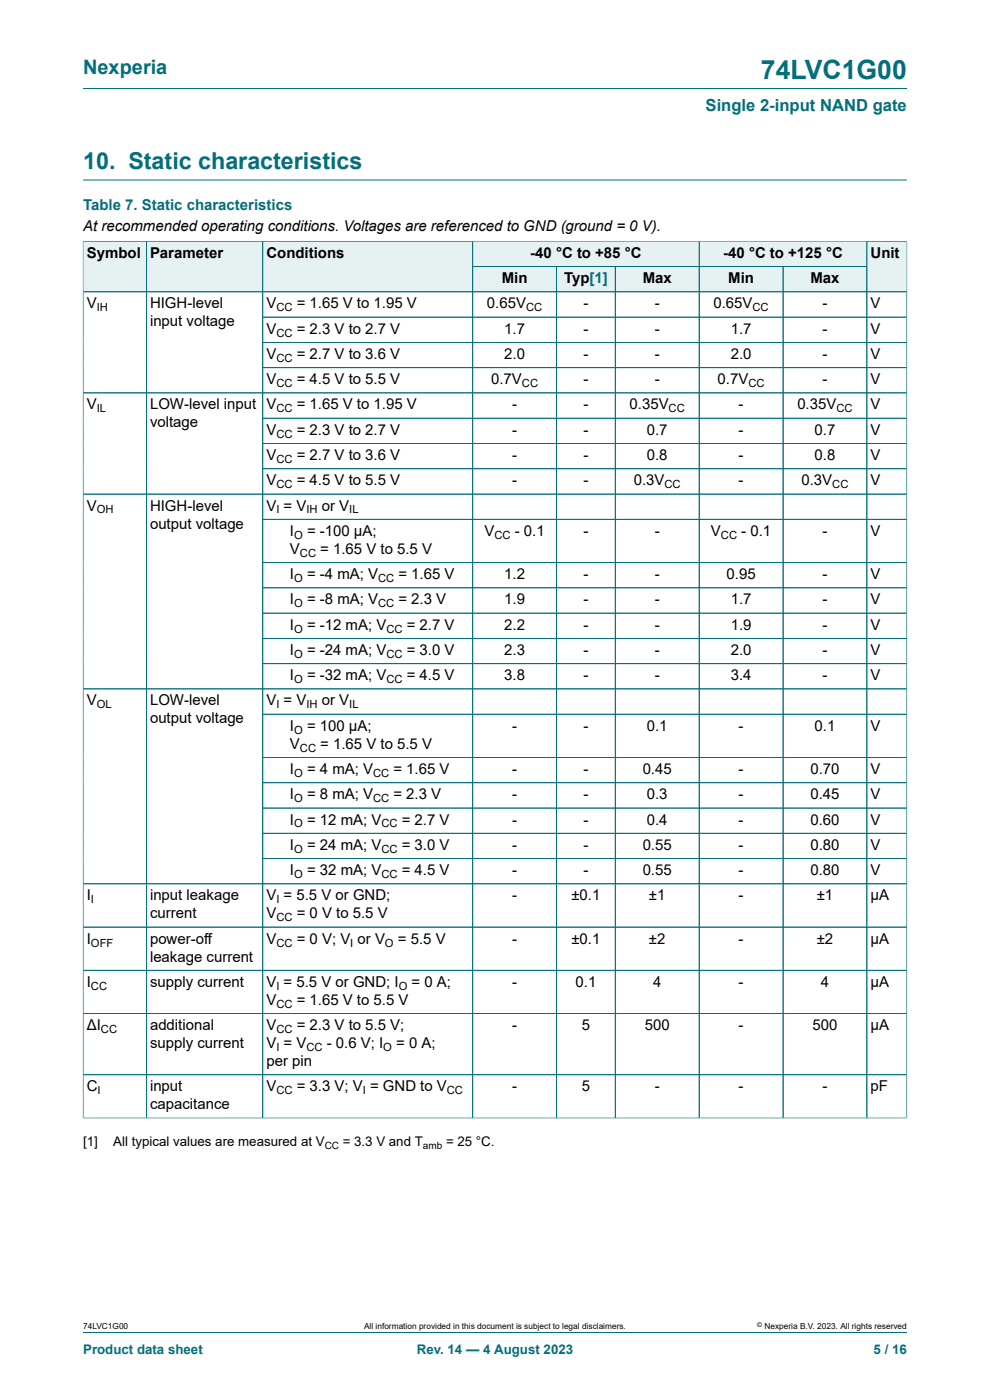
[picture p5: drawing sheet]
<svg xmlns="http://www.w3.org/2000/svg" width="210mm" height="297mm" viewBox="0 0 210 297" stroke-linecap="round" stroke-linejoin="round" font-family="sans-serif">
<defs><g id="words">
<text font-size="5.6" fill="#036f7b" x="161.4" y="16.8">74LVC1G00</text>
<text font-size="4.9" fill="#036f7b" x="17.6" y="35.9">10. Static characteristics</text>
<text font-size="4.2" fill="#036f7b" x="17.6" y="15.6">Nexperia</text>
<text font-size="3.5" fill="#036f7b" x="149.7" y="23.7">Single 2-input NAND gate</text>
<text font-size="3.2" fill="#036f7b" x="17.6" y="44.5">Table 7. Static characteristics</text>
<g font-size="3.2">
<text x="17.6" y="49.1">At recommended operating conditions. Voltages are referenced to GND (ground = 0 V).</text>
<text x="18.4" y="54.7">Symbol</text>
<text x="31.8" y="54.7">Parameter</text>
<text x="56.5" y="54.7">Conditions</text>
<text x="112.5" y="54.7">-40 °C to +85 °C</text>
<text x="153.4" y="54.7">-40 °C to +125 °C</text>
<text x="184.7" y="54.7">Unit</text>
<text x="18.4" y="65.4">V</text>
<text x="31.8" y="65.4">HIGH-level</text>
<text x="56.5" y="65.4">V</text>
<text x="62.9" y="65.4">= 1.65 V to 1.95 V</text>
<text x="103.3" y="65.4">0.65V</text>
<text x="106.4" y="60.1">Min</text>
<text x="119.6" y="60.1">Typ[1]</text>
<text x="123.8" y="65.4">-</text>
<text x="136.3" y="60.1">Max</text>
<text x="138.9" y="65.4">-</text>
<text x="151.3" y="65.4">0.65V</text>
<text x="154.5" y="60.1">Min</text>
<text x="171.9" y="60.1">Max</text>
<text x="174.5" y="65.4">-</text>
<text x="184.7" y="65.4">V</text>
<text x="31.8" y="69.2">input voltage</text>
<text x="56.5" y="70.8">V</text>
<text x="62.9" y="70.8">= 2.3 V to 2.7 V</text>
<text x="107" y="70.8">1.7</text>
<text x="123.8" y="70.8">-</text>
<text x="138.9" y="70.8">-</text>
<text x="155" y="70.8">1.7</text>
<text x="174.5" y="70.8">-</text>
<text x="184.7" y="70.8">V</text>
<text x="56.5" y="76.1">V</text>
<text x="62.9" y="76.1">= 2.7 V to 3.6 V</text>
<text x="107" y="76.1">2.0</text>
<text x="123.8" y="76.1">-</text>
<text x="138.9" y="76.1">-</text>
<text x="155" y="76.1">2.0</text>
<text x="174.5" y="76.1">-</text>
<text x="184.7" y="76.1">V</text>
<text x="56.5" y="81.5">V</text>
<text x="62.9" y="81.5">= 4.5 V to 5.5 V</text>
<text x="104.2" y="81.5">0.7V</text>
<text x="123.8" y="81.5">-</text>
<text x="138.9" y="81.5">-</text>
<text x="152.2" y="81.5">0.7V</text>
<text x="174.5" y="81.5">-</text>
<text x="184.7" y="81.5">V</text>
<text x="18.4" y="86.9">V</text>
<text x="31.8" y="86.9">LOW-level input</text>
<text x="56.5" y="86.9">V</text>
<text x="62.9" y="86.9">= 1.65 V to 1.95 V</text>
<text x="108.6" y="86.9">-</text>
<text x="123.8" y="86.9">-</text>
<text x="133.5" y="86.9">0.35V</text>
<text x="156.7" y="86.9">-</text>
<text x="169.1" y="86.9">0.35V</text>
<text x="184.7" y="86.9">V</text>
<text x="31.8" y="90.7">voltage</text>
<text x="56.5" y="92.2">V</text>
<text x="62.9" y="92.2">= 2.3 V to 2.7 V</text>
<text x="108.6" y="92.2">-</text>
<text x="123.8" y="92.2">-</text>
<text x="137.2" y="92.2">0.7</text>
<text x="156.7" y="92.2">-</text>
<text x="172.8" y="92.2">0.7</text>
<text x="184.7" y="92.2">V</text>
<text x="56.5" y="97.6">V</text>
<text x="62.9" y="97.6">= 2.7 V to 3.6 V</text>
<text x="108.6" y="97.6">-</text>
<text x="123.8" y="97.6">-</text>
<text x="137.2" y="97.6">0.8</text>
<text x="156.7" y="97.6">-</text>
<text x="172.8" y="97.6">0.8</text>
<text x="184.7" y="97.6">V</text>
<text x="56.5" y="103">V</text>
<text x="62.9" y="103">= 4.5 V to 5.5 V</text>
<text x="108.6" y="103">-</text>
<text x="123.8" y="103">-</text>
<text x="134.4" y="103">0.3V</text>
<text x="156.7" y="103">-</text>
<text x="170" y="103">0.3V</text>
<text x="184.7" y="103">V</text>
<text x="18.4" y="108.3">V</text>
<text x="31.8" y="108.3">HIGH-level</text>
<text x="31.8" y="112.1">output voltage</text>
<text x="56.5" y="108.3">V = V</text>
<text x="61.5" y="113.7">I</text>
<text x="65.1" y="113.7">= -100 μA;</text>
<text x="68.3" y="108.3">or V</text>
<text x="102.8" y="113.7">V</text>
<text x="109.2" y="113.7">- 0.1</text>
<text x="123.8" y="113.7">-</text>
<text x="138.9" y="113.7">-</text>
<text x="150.8" y="113.7">V</text>
<text x="157.2" y="113.7">- 0.1</text>
<text x="174.5" y="113.7">-</text>
<text x="184.7" y="113.7">V</text>
<text x="61.5" y="117.5">V</text>
<text x="67.9" y="117.5">= 1.65 V to 5.5 V</text>
<text x="61.5" y="122.8">I</text>
<text x="65.1" y="122.8">= -4 mA; V</text>
<text x="84.5" y="122.8">= 1.65 V</text>
<text x="107" y="122.8">1.2</text>
<text x="123.8" y="122.8">-</text>
<text x="138.9" y="122.8">-</text>
<text x="154.1" y="122.8">0.95</text>
<text x="174.5" y="122.8">-</text>
<text x="184.7" y="122.8">V</text>
<text x="61.5" y="128.2">I</text>
<text x="65.1" y="128.2">= -8 mA; V</text>
<text x="84.5" y="128.2">= 2.3 V</text>
<text x="107" y="128.2">1.9</text>
<text x="123.8" y="128.2">-</text>
<text x="138.9" y="128.2">-</text>
<text x="155" y="128.2">1.7</text>
<text x="174.5" y="128.2">-</text>
<text x="184.7" y="128.2">V</text>
<text x="61.5" y="133.6">I</text>
<text x="65.1" y="133.6">= -12 mA; V</text>
<text x="86.3" y="133.6">= 2.7 V</text>
<text x="107" y="133.6">2.2</text>
<text x="123.8" y="133.6">-</text>
<text x="138.9" y="133.6">-</text>
<text x="155" y="133.6">1.9</text>
<text x="174.5" y="133.6">-</text>
<text x="184.7" y="133.6">V</text>
<text x="61.5" y="138.9">I</text>
<text x="65.1" y="138.9">= -24 mA; V</text>
<text x="86.3" y="138.9">= 3.0 V</text>
<text x="107" y="138.9">2.3</text>
<text x="123.8" y="138.9">-</text>
<text x="138.9" y="138.9">-</text>
<text x="155" y="138.9">2.0</text>
<text x="174.5" y="138.9">-</text>
<text x="184.7" y="138.9">V</text>
<text x="18.4" y="149.7">V</text>
<text x="31.8" y="149.7">LOW-level</text>
<text x="56.5" y="149.7">V = V</text>
<text x="61.5" y="144.3">I</text>
<text x="65.1" y="144.3">= -32 mA; V</text>
<text x="68.3" y="149.7">or V</text>
<text x="86.3" y="144.3">= 4.5 V</text>
<text x="107" y="144.3">3.8</text>
<text x="123.8" y="144.3">-</text>
<text x="138.9" y="144.3">-</text>
<text x="155" y="144.3">3.4</text>
<text x="174.5" y="144.3">-</text>
<text x="184.7" y="144.3">V</text>
<text x="31.8" y="153.5">output voltage</text>
<text x="61.5" y="155">I</text>
<text x="65.1" y="155">= 100 μA;</text>
<text x="108.6" y="155">-</text>
<text x="123.8" y="155">-</text>
<text x="137.2" y="155">0.1</text>
<text x="156.7" y="155">-</text>
<text x="172.8" y="155">0.1</text>
<text x="184.7" y="155">V</text>
<text x="61.5" y="158.8">V</text>
<text x="67.9" y="158.8">= 1.65 V to 5.5 V</text>
<text x="61.5" y="164.2">I</text>
<text x="65.1" y="164.2">= 4 mA; V</text>
<text x="83.4" y="164.2">= 1.65 V</text>
<text x="108.6" y="164.2">-</text>
<text x="123.8" y="164.2">-</text>
<text x="136.3" y="164.2">0.45</text>
<text x="156.7" y="164.2">-</text>
<text x="171.9" y="164.2">0.70</text>
<text x="184.7" y="164.2">V</text>
<text x="61.5" y="169.6">I</text>
<text x="65.1" y="169.6">= 8 mA; V</text>
<text x="83.4" y="169.6">= 2.3 V</text>
<text x="108.6" y="169.6">-</text>
<text x="123.8" y="169.6">-</text>
<text x="137.2" y="169.6">0.3</text>
<text x="156.7" y="169.6">-</text>
<text x="171.9" y="169.6">0.45</text>
<text x="184.7" y="169.6">V</text>
<text x="61.5" y="174.9">I</text>
<text x="65.1" y="174.9">= 12 mA; V</text>
<text x="85.2" y="174.9">= 2.7 V</text>
<text x="108.6" y="174.9">-</text>
<text x="123.8" y="174.9">-</text>
<text x="137.2" y="174.9">0.4</text>
<text x="156.7" y="174.9">-</text>
<text x="171.9" y="174.9">0.60</text>
<text x="184.7" y="174.9">V</text>
<text x="61.5" y="180.3">I</text>
<text x="61.5" y="185.6">I</text>
<text x="65.1" y="180.3">= 24 mA; V</text>
<text x="65.1" y="185.6">= 32 mA; V</text>
<text x="85.2" y="180.3">= 3.0 V</text>
<text x="85.2" y="185.6">= 4.5 V</text>
<text x="108.6" y="180.3">-</text>
<text x="108.6" y="185.6">-</text>
<text x="123.8" y="180.3">-</text>
<text x="123.8" y="185.6">-</text>
<text x="136.3" y="180.3">0.55</text>
<text x="136.3" y="185.6">0.55</text>
<text x="156.7" y="180.3">-</text>
<text x="156.7" y="185.6">-</text>
<text x="171.9" y="180.3">0.80</text>
<text x="171.9" y="185.6">0.80</text>
<text x="184.7" y="180.3">V</text>
<text x="184.7" y="185.6">V</text>
<text x="18.4" y="191">I</text>
<text x="31.8" y="191">input leakage</text>
<text x="56.5" y="191">V = 5.5 V or GND;</text>
<text x="108.6" y="191">-</text>
<text x="121.2" y="191">±0.1</text>
<text x="137.7" y="191">±1</text>
<text x="156.7" y="191">-</text>
<text x="173.2" y="191">±1</text>
<text x="184.7" y="191">μA</text>
<text x="31.8" y="194.8">current</text>
<text x="56.5" y="194.8">V</text>
<text x="62.9" y="194.8">= 0 V to 5.5 V</text>
<text x="18.4" y="200.2">I</text>
<text x="31.8" y="200.2">power-off</text>
<text x="31.8" y="204">leakage current</text>
<text x="56.5" y="200.2">V</text>
<text x="62.9" y="200.2">= 0 V; V or V</text>
<text x="84.4" y="200.2">= 5.5 V</text>
<text x="108.6" y="200.2">-</text>
<text x="121.2" y="200.2">±0.1</text>
<text x="137.7" y="200.2">±2</text>
<text x="156.7" y="200.2">-</text>
<text x="173.2" y="200.2">±2</text>
<text x="184.7" y="200.2">μA</text>
<text x="18.4" y="209.3">I</text>
<text x="31.8" y="209.3">supply current</text>
<text x="56.5" y="209.3">V = 5.5 V or GND; I</text>
<text x="87.3" y="209.3">= 0 A;</text>
<text x="108.6" y="209.3">-</text>
<text x="122.1" y="209.3">0.1</text>
<text x="138.5" y="209.3">4</text>
<text x="156.7" y="209.3">-</text>
<text x="174.1" y="209.3">4</text>
<text x="184.7" y="209.3">μA</text>
<text x="56.5" y="213.2">V</text>
<text x="62.9" y="213.2">= 1.65 V to 5.5 V</text>
<text x="18.4" y="218.5">ΔI</text>
<text x="31.8" y="218.5">additional</text>
<text x="56.5" y="218.5">V</text>
<text x="62.9" y="218.5">= 2.3 V to 5.5 V;</text>
<text x="108.6" y="218.5">-</text>
<text x="123.4" y="218.5">5</text>
<text x="136.8" y="218.5">500</text>
<text x="156.7" y="218.5">-</text>
<text x="172.3" y="218.5">500</text>
<text x="184.7" y="218.5">μA</text>
<text x="31.8" y="222.3">supply current</text>
<text x="56.5" y="222.3">V = V</text>
<text x="56.5" y="226.1">per pin</text>
<text x="69.3" y="222.3">- 0.6 V; I</text>
<text x="84" y="222.3">= 0 A;</text>
<text x="18.4" y="231.5">C</text>
<text x="31.8" y="231.5">input</text>
<text x="56.5" y="231.5">V</text>
<text x="62.9" y="231.5">= 3.3 V; V = GND to V</text>
<text x="108.6" y="231.5">-</text>
<text x="123.4" y="231.5">5</text>
<text x="138.9" y="231.5">-</text>
<text x="156.7" y="231.5">-</text>
<text x="174.5" y="231.5">-</text>
<text x="184.7" y="231.5">pF</text>
<text x="31.8" y="235.3">capacitance</text>
</g>
<g font-size="2.8">
<text x="17.6" y="243.1">[1]</text>
<text x="24" y="243.1">All typical values are measured at V</text>
<text x="72.7" y="243.1">= 3.3 V and T</text>
<text x="94.6" y="243.1">= 25 °C.</text>
</g>
<g font-size="2.8" fill="#036f7b">
<text x="17.6" y="287.2">Product data sheet</text>
<text x="88.4" y="287.2">Rev. 14 — 4 August 2023</text>
<text x="185.3" y="287.2">5 / 16</text>
</g>
<g font-size="2.4">
<text x="20.5" y="66">IH</text>
<text x="58.6" y="66">CC</text>
<text x="58.6" y="71.4">CC</text>
<text x="111.6" y="66">CC</text>
<text x="159.6" y="66">CC</text>
<text x="58.6" y="76.8">CC</text>
<text x="58.6" y="82.1">CC</text>
<text x="110.7" y="82.1">CC</text>
<text x="158.7" y="82.1">CC</text>
<text x="20.5" y="87.5">IL</text>
<text x="58.6" y="87.5">CC</text>
<text x="141.8" y="87.5">CC</text>
<text x="177.4" y="87.5">CC</text>
<text x="58.6" y="92.8">CC</text>
<text x="58.6" y="98.2">CC</text>
<text x="58.6" y="103.6">CC</text>
<text x="141" y="103.6">CC</text>
<text x="176.5" y="103.6">CC</text>
<text x="20.5" y="108.9">OH</text>
<text x="58.6" y="108.9">I</text>
<text x="65" y="108.9">IH</text>
<text x="74.1" y="108.9">IL</text>
<text x="62.4" y="114.3">O</text>
<text x="63.6" y="118.1">CC</text>
<text x="104.9" y="114.3">CC</text>
<text x="152.9" y="114.3">CC</text>
<text x="62.4" y="123.5">O</text>
<text x="80.2" y="123.5">CC</text>
<text x="62.4" y="128.8">O</text>
<text x="80.2" y="128.8">CC</text>
<text x="62.4" y="134.2">O</text>
<text x="82" y="134.2">CC</text>
<text x="62.4" y="139.6">O</text>
<text x="82" y="139.6">CC</text>
<text x="62.4" y="144.9">O</text>
<text x="82" y="144.9">CC</text>
<text x="20.5" y="150.3">OL</text>
<text x="58.6" y="150.3">I</text>
<text x="62.4" y="155.6">O</text>
<text x="65" y="150.3">IH</text>
<text x="74.1" y="150.3">IL</text>
<text x="63.6" y="159.4">CC</text>
<text x="62.4" y="164.8">O</text>
<text x="79.1" y="164.8">CC</text>
<text x="62.4" y="170.2">O</text>
<text x="79.1" y="170.2">CC</text>
<text x="62.4" y="175.5">O</text>
<text x="80.9" y="175.5">CC</text>
<text x="62.4" y="180.9">O</text>
<text x="80.9" y="180.9">CC</text>
<text x="19.3" y="191.6">I</text>
<text x="58.6" y="191.6">I</text>
<text x="62.4" y="186.3">O</text>
<text x="80.9" y="186.3">CC</text>
<text x="58.6" y="195.4">CC</text>
<text x="19.3" y="200.8">OFF</text>
<text x="58.6" y="200.8">CC</text>
<text x="74.3" y="200.8">I</text>
<text x="81.7" y="200.8">O</text>
<text x="19.3" y="210">CC</text>
<text x="58.6" y="210">I</text>
<text x="84.6" y="210">O</text>
<text x="58.6" y="213.8">CC</text>
<text x="21.4" y="219.1">CC</text>
<text x="58.6" y="219.1">CC</text>
<text x="58.6" y="222.9">I</text>
<text x="65" y="222.9">CC</text>
<text x="81.3" y="222.9">O</text>
<text x="20.7" y="232.1">I</text>
<text x="58.6" y="232.1">CC</text>
<text x="77" y="232.1">I</text>
<text x="94.8" y="232.1">CC</text>
</g>
<g font-size="2.1">
<text x="68.9" y="243.7">CC</text>
<text x="89.7" y="243.7">amb</text>
</g>
<g font-size="1.8">
<text x="17.6" y="282">74LVC1G00</text>
<text x="77.2" y="282">All information provided in this document is subject to legal disclaimers.</text>
<text x="162.2" y="282">Nexperia B.V. 2023. All rights reserved</text>
</g>
<text font-size="1.4" x="160.6" y="281.6">©</text>
</g></defs>
<path d="M17.6 18.8h174.8M17.6 38.2h174.8M100.3 51.2h48v5.4h-48z" fill="none" stroke="#036f7b" stroke-width=".21"/>
<path d="M100.3 51.3h47.9v5.2h-47.9z" fill="#e6f1f2"/>
<path d="M148.3 51.2h35.6v5.4h-35.6z" fill="none" stroke="#036f7b" stroke-width=".21"/>
<path d="M148.4 51.3h35.4v5.2h-35.4z" fill="#e6f1f2"/>
<path d="M17.6 51.1v10.8h13.4v-10.7h-13.4" fill="none" stroke="#036f7b" stroke-width=".21"/>
<path d="M17.7 51.3h13.3v10.5h-13.3z" fill="#e6f1f2"/>
<path d="M31 51.2h24.7v10.7h-24.7z" fill="none" stroke="#036f7b" stroke-width=".21"/>
<path d="M31.1 51.3h24.6v10.5h-24.6z" fill="#e6f1f2"/>
<path d="M55.7 51.2h44.6v10.7h-44.6z" fill="none" stroke="#036f7b" stroke-width=".21"/>
<g fill="#e6f1f2">
<path d="M55.8 51.3h44.4v10.5h-44.4z"/>
<path d="M100.3 56.6h17.7v5.2h-17.7z"/>
</g>
<path d="M100.3 56.6h17.8v5.3h-17.8z" fill="none" stroke="#036f7b" stroke-width=".21"/>
<path d="M118.1 56.6h12.3v5.2h-12.3z" fill="#e6f1f2"/>
<path d="M118.1 56.6h12.4v5.3h-12.4z" fill="none" stroke="#036f7b" stroke-width=".21"/>
<path d="M130.6 56.6h17.6v5.2h-17.6z" fill="#e6f1f2"/>
<path d="M130.5 56.6h17.8v5.3h-17.8z" fill="none" stroke="#036f7b" stroke-width=".21"/>
<path d="M148.4 56.6h17.6v5.2h-17.6z" fill="#e6f1f2"/>
<path d="M148.3 56.6h17.8v5.3h-17.8z" fill="none" stroke="#036f7b" stroke-width=".21"/>
<path d="M166.2 56.6h17.6v5.2h-17.6z" fill="#e6f1f2"/>
<path d="M192.4 51.1v10.8h-26.3v-5.3h17.8M192.4 51.2h-8.5v10.7" fill="none" stroke="#036f7b" stroke-width=".21"/>
<path d="M184 51.3h8.3v10.5h-8.3z" fill="#e6f1f2"/>
<g fill="none" stroke="#036f7b" stroke-width=".21">
<path d="M17.6 51.3v185.9M17.7 51.2h174.6M31 51.3v185.9M55.7 51.3v185.9M100.3 51.3v185.9M100.3 56.6h83.5M118.1 56.6v180.6M130.5 56.6v180.6M148.3 51.3v185.9M166.1 56.6v180.6M183.9 51.3v185.9M192.4 51.3v185.9"/>
<path d="M17.6 61.9h174.8M55.7 67.3h136.7M55.7 72.6h136.7M192.4 78h-136.7M55.7 94.1h136.7M55.7 99.4h136.7M192.4 83.4h-174.8M192.4 88.7h-136.7M17.6 104.8h174.8M55.7 110.2h136.7M192.4 119.3h-136.7M55.7 124.7h136.7"/>
<path d="M55.7 130.1h136.7M55.7 135.4h136.7M55.7 140.8h136.7M55.7 151.5h136.7M192.4 146.2h-174.8M55.7 160.7h136.7M55.7 166.1h136.7M55.7 171.4h136.7M55.7 176.8h136.7M17.6 187.5h174.8M17.6 196.7h174.8M55.7 182.1h136.7"/>
<path d="M17.6 205.8h174.8M17.6 215h174.8M17.6 237.2h174.8M17.6 228h174.8M17.6 282.6h174.8"/>
</g>
<use href="#words"/>
</svg>
